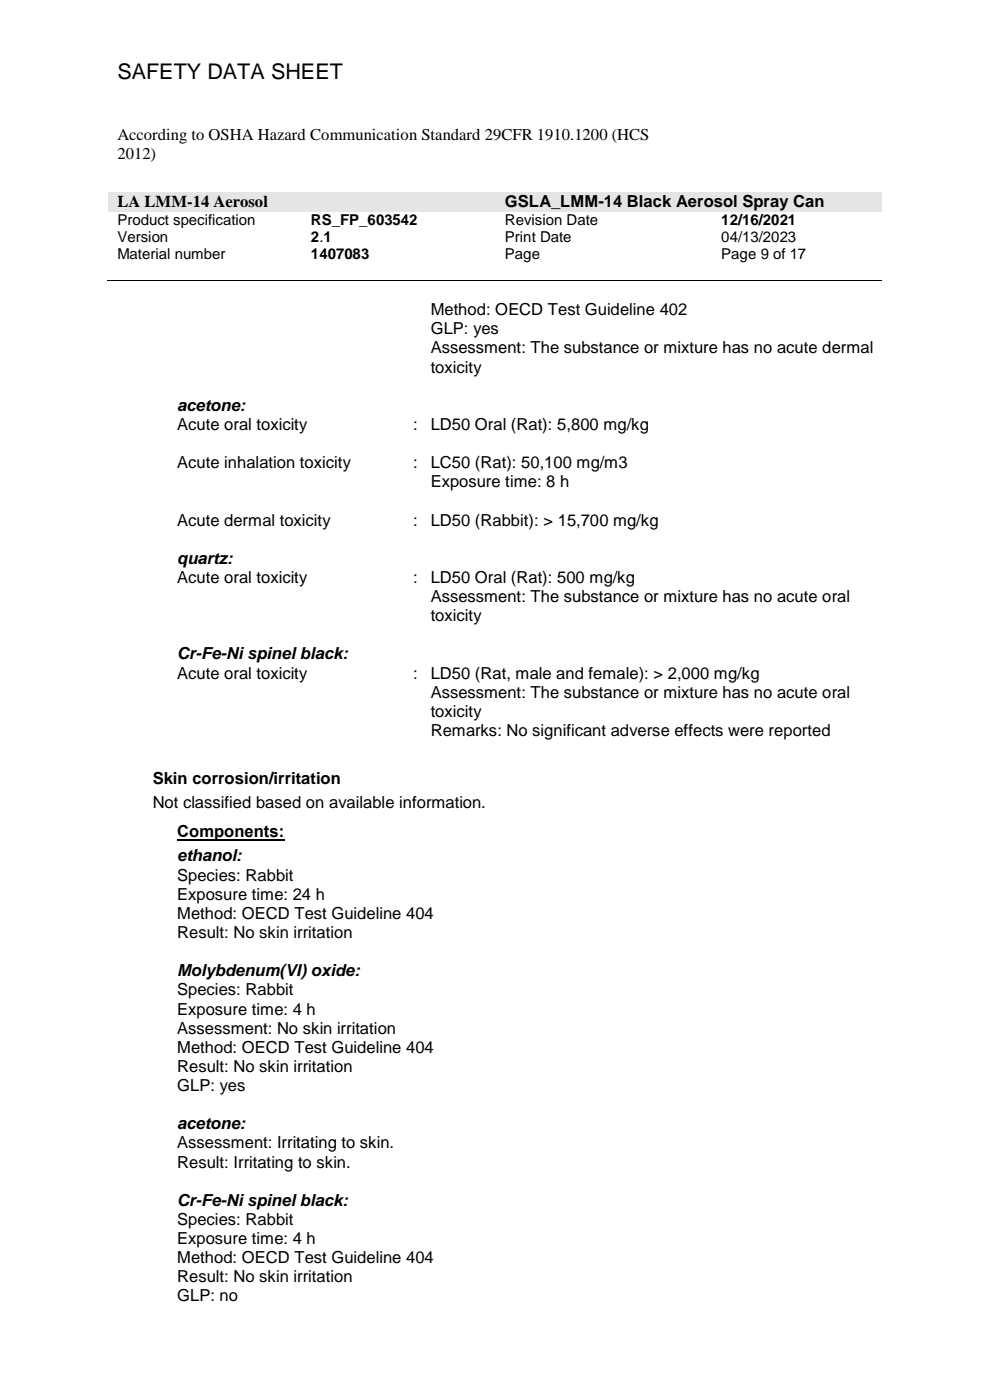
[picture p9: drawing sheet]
<svg xmlns="http://www.w3.org/2000/svg" width="210mm" height="297mm" viewBox="0 0 210 297" stroke-linecap="round" stroke-linejoin="round" font-family="sans-serif">
<defs><g id="words">
<text font-size="4.6" x="24.9" y="16.8">SAFETY DATA SHEET</text>
<g font-size="3.5">
<text x="24.9" y="29.8">According to OSHA Hazard Communication Standard 29CFR 1910.1200 (HCS</text>
<text x="24.9" y="33.8">2012)</text>
<text x="24.9" y="44">LA LMM-14 Aerosol</text>
<text x="107.1" y="43.9">GSLA_LMM-14 Black Aerosol Spray Can</text>
<text x="91.4" y="66.9">Method: OECD Test Guideline 402</text>
<text x="91.4" y="71">GLP: yes</text>
<text x="91.4" y="75">Assessment: The substance or mixture has no acute dermal</text>
<text x="91.4" y="79">toxicity</text>
<text x="37.6" y="87.2">acetone:</text>
<text x="37.6" y="91.2">Acute oral toxicity</text>
<text x="87.6" y="91.2">:</text>
<text x="91.4" y="91.2">LD50 Oral (Rat): 5,800 mg/kg</text>
<text x="37.6" y="99.3">Acute inhalation toxicity</text>
<text x="87.6" y="99.3">:</text>
<text x="91.4" y="99.3">LC50 (Rat): 50,100 mg/m3</text>
<text x="91.4" y="103.4">Exposure time: 8 h</text>
<text x="37.6" y="111.5">Acute dermal toxicity</text>
<text x="87.6" y="111.5">:</text>
<text x="91.4" y="111.5">LD50 (Rabbit): &gt; 15,700 mg/kg</text>
<text x="37.6" y="119.7">quartz:</text>
<text x="37.6" y="123.7">Acute oral toxicity</text>
<text x="87.6" y="123.7">:</text>
<text x="91.4" y="123.7">LD50 Oral (Rat): 500 mg/kg</text>
<text x="91.4" y="127.7">Assessment: The substance or mixture has no acute oral</text>
<text x="91.4" y="131.8">toxicity</text>
<text x="37.6" y="139.9">Cr-Fe-Ni spinel black:</text>
<text x="37.6" y="144">Acute oral toxicity</text>
<text x="87.6" y="144">:</text>
<text x="91.4" y="144">LD50 (Rat, male and female): &gt; 2,000 mg/kg</text>
<text x="91.4" y="148">Assessment: The substance or mixture has no acute oral</text>
<text x="91.4" y="152.1">toxicity</text>
<text x="91.4" y="156.2">Remarks: No significant adverse effects were reported</text>
<text x="32.4" y="166.4">Skin corrosion/irritation</text>
<text x="32.4" y="171.5">Not classified based on available information.</text>
<text x="37.6" y="177.6">Components:</text>
<text x="37.6" y="182.8">ethanol:</text>
<text x="37.6" y="186.8">Species: Rabbit</text>
<text x="37.6" y="190.9">Exposure time: 24 h</text>
<text x="37.6" y="195">Method: OECD Test Guideline 404</text>
<text x="37.6" y="199">Result: No skin irritation</text>
<text x="37.6" y="207.1">Molybdenum(VI) oxide:</text>
<text x="37.6" y="211.2">Species: Rabbit</text>
<text x="37.6" y="215.3">Exposure time: 4 h</text>
<text x="37.6" y="219.3">Assessment: No skin irritation</text>
<text x="37.6" y="223.4">Method: OECD Test Guideline 404</text>
<text x="37.6" y="227.4">Result: No skin irritation</text>
<text x="37.6" y="231.5">GLP: yes</text>
<text x="37.6" y="239.6">acetone:</text>
<text x="37.6" y="243.7">Assessment: Irritating to skin.</text>
<text x="37.6" y="247.7">Result: Irritating to skin.</text>
<text x="37.6" y="255.8">Cr-Fe-Ni spinel black:</text>
<text x="37.6" y="259.9">Species: Rabbit</text>
<text x="37.6" y="263.9">Exposure time: 4 h</text>
<text x="37.6" y="268">Method: OECD Test Guideline 404</text>
<text x="37.6" y="272.1">Result: No skin irritation</text>
<text x="37.6" y="276.1">GLP: no</text>
</g>
<g font-size="3.2">
<text x="24.9" y="47.8">Product specification</text>
<text x="66" y="47.7">RS_FP_603542</text>
<text x="107.1" y="47.8">Revision Date</text>
<text x="153" y="47.7">12/16/2021</text>
<text x="24.9" y="51.4">Version</text>
<text x="66" y="51.3">2.1</text>
<text x="107.1" y="51.4">Print Date</text>
<text x="153" y="51.4">04/13/2023</text>
<text x="24.9" y="55">Material number</text>
<text x="66" y="55">1407083</text>
<text x="107.1" y="55">Page</text>
<text x="153" y="55">Page 9 of 17</text>
</g>
</g></defs>
<g fill="#e5e5e5">
<path d="M23 40.7h82.2v4.1h-82.2z" fill-rule="evenodd"/>
<path d="M24.9 40.7h78.4v4.1h-78.4z" fill-rule="evenodd"/>
<path d="M105.2 40.7h81.9v4.1h-81.9z" fill-rule="evenodd"/>
<path d="M107.1 40.7h78.1v4.1h-78.1z" fill-rule="evenodd"/>
</g>
<path d="M22.7 59.5h164.4" fill="none" stroke="#000" stroke-width=".21"/>
<g fill="#000">
<path d="M63.8 59.4h.2v.2h-.2z" fill-rule="evenodd"/>
<path d="M104.9 59.4h.2v.2h-.2z" fill-rule="evenodd"/>
<path d="M150.9 59.4h.1v.2h-.1z" fill-rule="evenodd"/>
</g>
<path d="M37.6 178.2h22.7" fill="none" stroke="#000" stroke-width=".38"/>
<use href="#words"/>
</svg>
